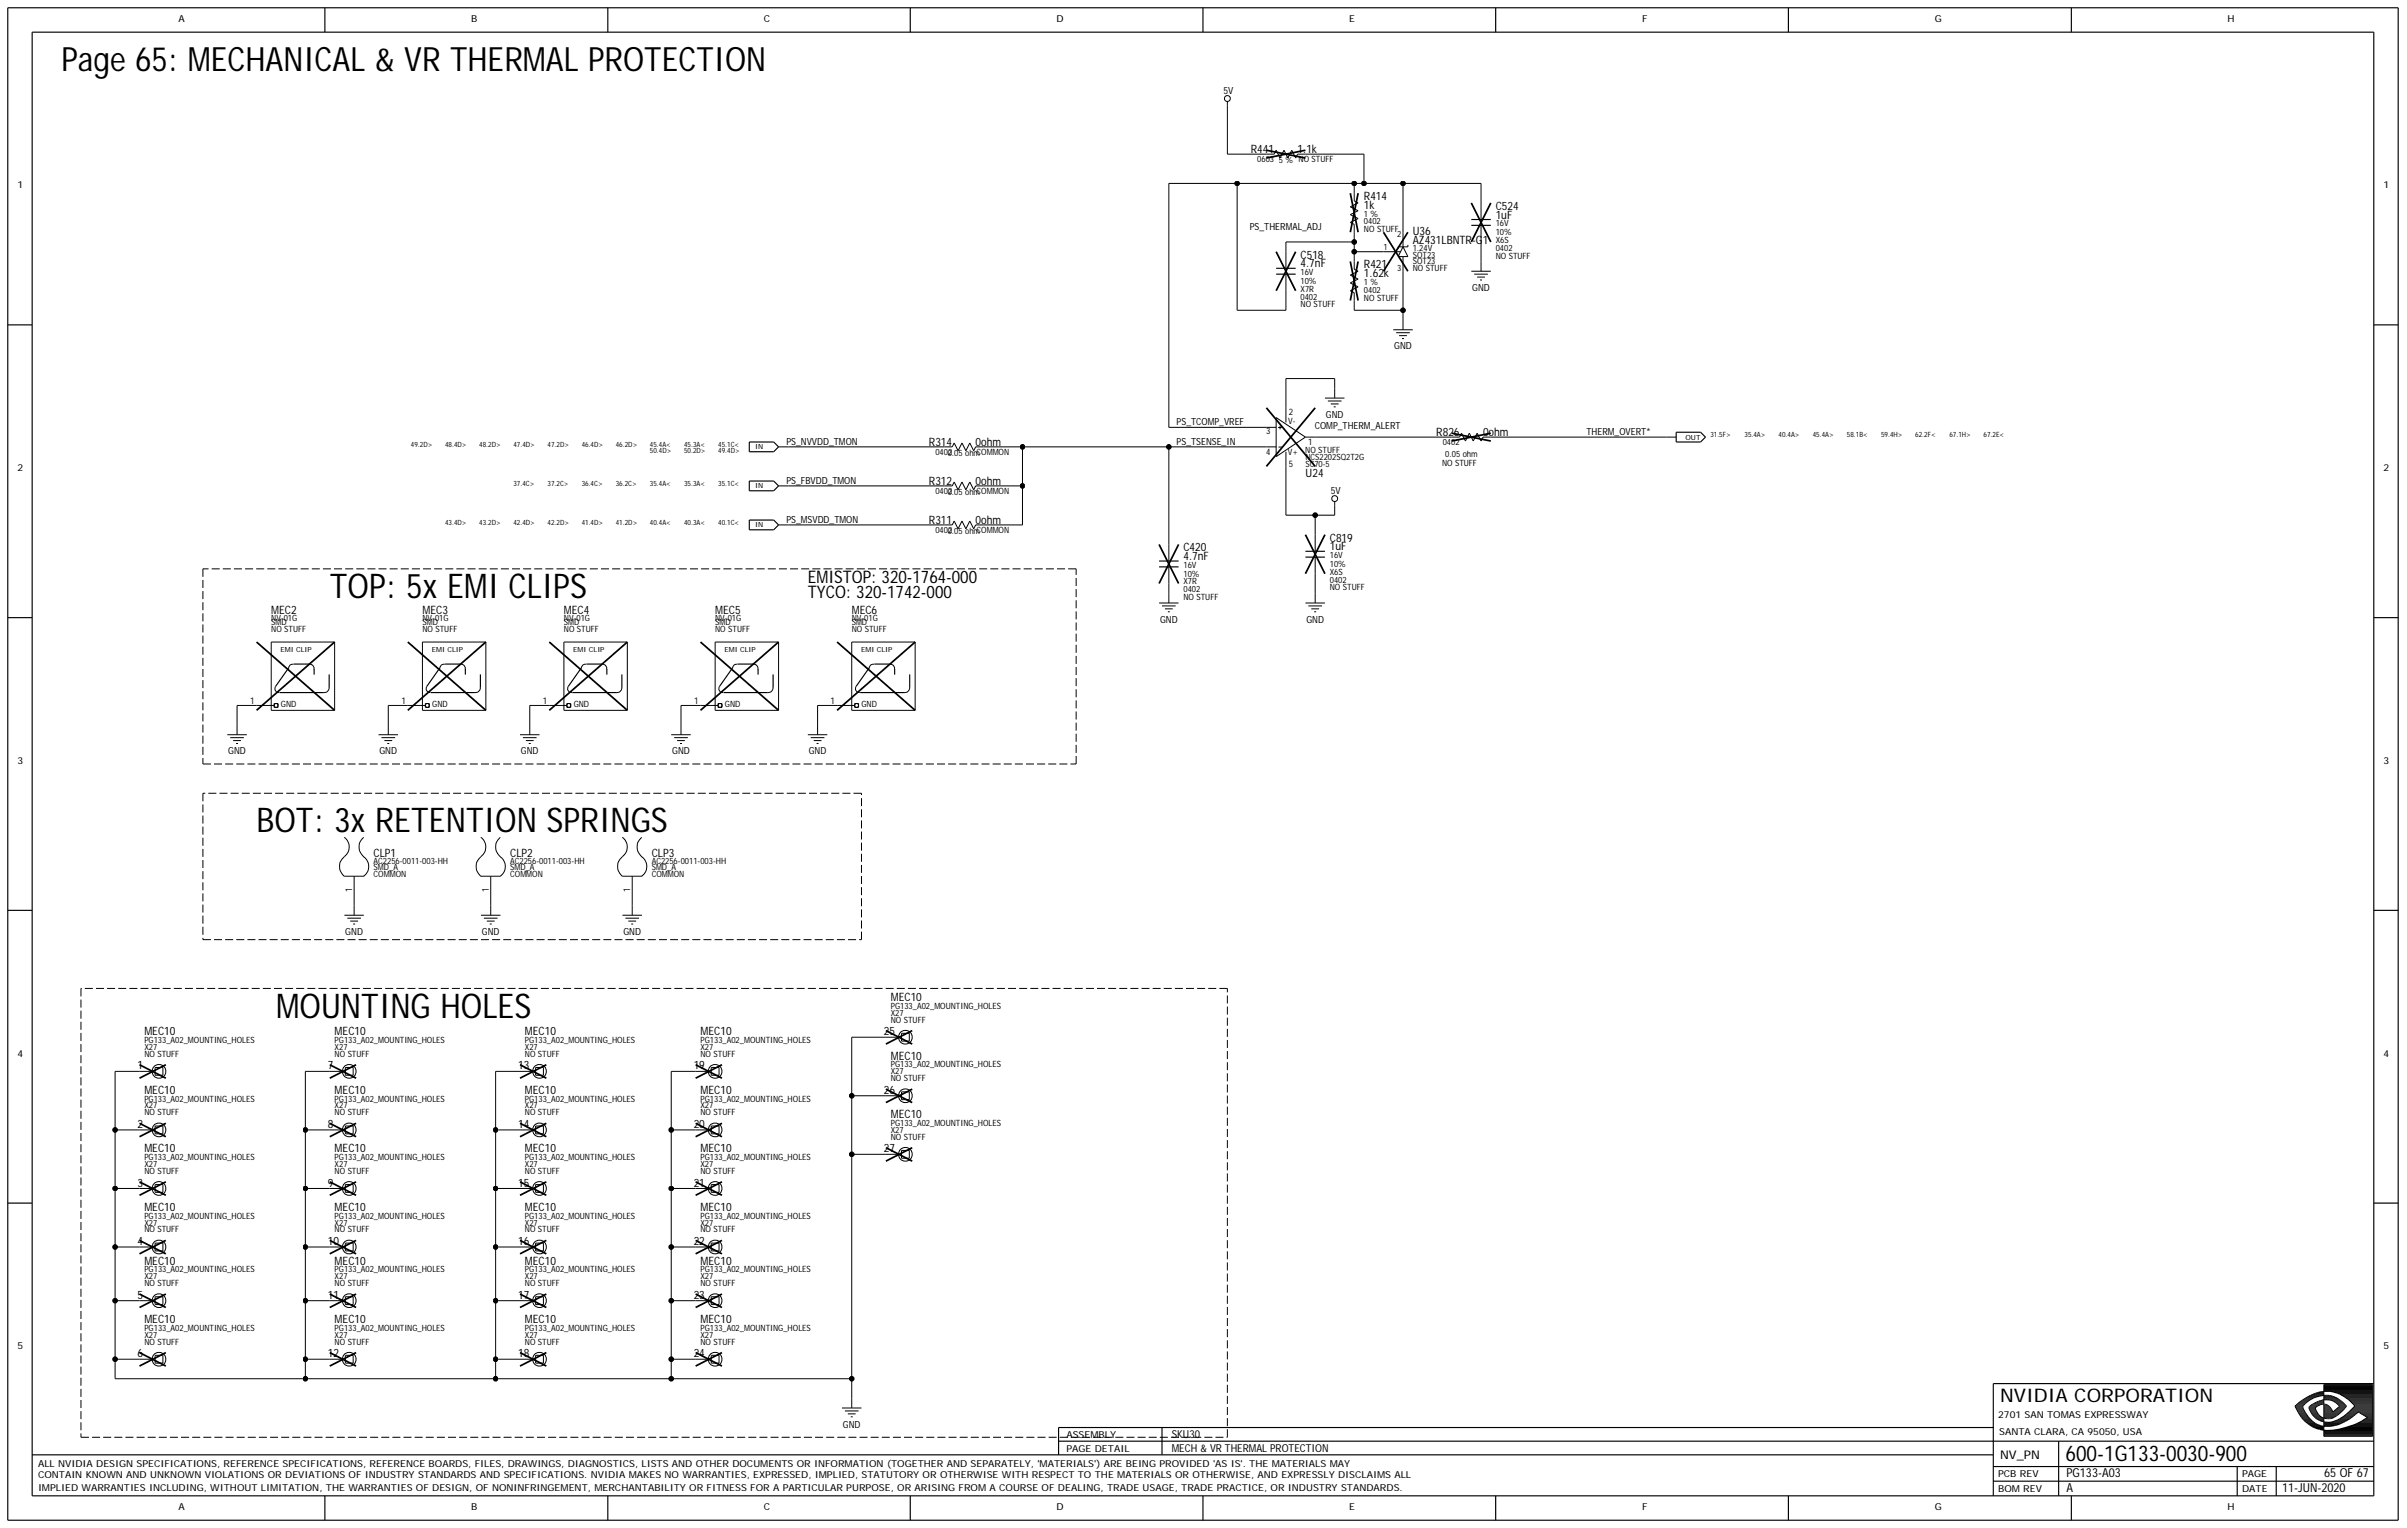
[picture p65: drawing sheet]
<svg xmlns="http://www.w3.org/2000/svg" width="422mm" height="268mm" viewBox="0 0 422 268" stroke-linecap="round" stroke-linejoin="round" font-family="sans-serif">
<defs><g id="words">
<g font-size="6">
<text x="57.8" y="104.9">TOP: 5x EMI CLIPS</text>
<text x="45" y="145.9">BOT: 3x RETENTION SPRINGS</text>
<text x="48.4" y="178.4">MOUNTING HOLES</text>
</g>
<text font-size="5.9" x="10.8" y="12.5">Page 65: MECHANICAL &amp; VR THERMAL PROTECTION</text>
<text font-size="3.8" x="362.1" y="256.1">600-1G133-0030-900</text>
<text font-size="3.3" x="350.7" y="245.8">NVIDIA CORPORATION</text>
<g font-size="3">
<text x="141.6" y="104.9">TYCO: 320-1742-000</text>
<text x="141.6" y="102.3">EMISTOP: 320-1764-000</text>
</g>
<g font-size="2.2">
<text x="362.3" y="261.5">A</text>
<text x="362.3" y="259">PG133-A03</text>
<text x="400.1" y="261.5">11-JUN-2020</text>
<text x="407.5" y="259">65 OF 67</text>
</g>
<text font-size="2.1" x="350.7" y="255.7">NV_PN</text>
<g font-size="2">
<text x="219.3" y="26.9">R441</text>
<text x="227.5" y="26.9">1.1k</text>
<text x="239.1" y="35.1">R414</text>
<text x="239.1" y="36.6">1k</text>
<text x="247.7" y="41.2">U36</text>
<text x="262.2" y="36.8">C524</text>
<text x="262.2" y="38.3">1uF</text>
<text x="228" y="45.3">C518</text>
<text x="228" y="46.9">4.7nF</text>
<text x="239.1" y="47">R421</text>
<text x="247.7" y="42.8">AZ431LBNTR-G1</text>
<text x="239.1" y="48.6">1.62k</text>
<text x="251.8" y="76.5">R826</text>
<text x="260" y="76.5">0ohm</text>
<text x="162.9" y="78.2">R314</text>
<text x="171.1" y="78.2">0ohm</text>
<text x="228.9" y="83.5">U24</text>
<text x="162.9" y="85">R312</text>
<text x="171.1" y="85">0ohm</text>
<text x="162.9" y="91.9">R311</text>
<text x="171.1" y="91.9">0ohm</text>
<text x="233.2" y="94.9">C819</text>
<text x="207.5" y="96.6">C420</text>
<text x="207.5" y="98.2">4.7nF</text>
<text x="233.2" y="96.5">1uF</text>
<text x="47.5" y="107.6">MEC2</text>
<text x="74.1" y="107.6">MEC3</text>
<text x="98.9" y="107.6">MEC4</text>
<text x="125.4" y="107.6">MEC5</text>
<text x="149.3" y="107.6">MEC6</text>
<text x="65.5" y="150.2">CLP1</text>
<text x="89.5" y="150.2">CLP2</text>
<text x="114.3" y="150.2">CLP3</text>
<text x="156.2" y="175.5">MEC10</text>
<text x="25.3" y="181.5">MEC10</text>
<text x="58.7" y="181.5">MEC10</text>
<text x="92" y="181.5">MEC10</text>
<text x="122.8" y="181.5">MEC10</text>
<text x="155" y="181.5">25</text>
<text x="156.2" y="185.8">MEC10</text>
<text x="24.1" y="187.5">1</text>
<text x="25.3" y="191.8">MEC10</text>
<text x="57.5" y="187.5">7</text>
<text x="58.7" y="191.8">MEC10</text>
<text x="90.8" y="187.5">13</text>
<text x="92" y="191.8">MEC10</text>
<text x="121.6" y="187.5">19</text>
<text x="122.8" y="191.8">MEC10</text>
<text x="155" y="191.8">26</text>
<text x="24.1" y="197.7">2</text>
<text x="57.5" y="197.7">8</text>
<text x="90.8" y="197.7">14</text>
<text x="121.6" y="197.7">20</text>
<text x="156.2" y="196">MEC10</text>
<text x="25.3" y="202">MEC10</text>
<text x="58.7" y="202">MEC10</text>
<text x="92" y="202">MEC10</text>
<text x="122.8" y="202">MEC10</text>
<text x="155" y="202">27</text>
<text x="24.1" y="208">3</text>
<text x="57.5" y="208">9</text>
<text x="90.8" y="208">15</text>
<text x="121.6" y="208">21</text>
<text x="25.3" y="212.3">MEC10</text>
<text x="58.7" y="212.3">MEC10</text>
<text x="92" y="212.3">MEC10</text>
<text x="122.8" y="212.3">MEC10</text>
<text x="24.1" y="218.3">4</text>
<text x="25.3" y="221.7">MEC10</text>
<text x="57.5" y="218.3">10</text>
<text x="58.7" y="221.7">MEC10</text>
<text x="90.8" y="218.3">16</text>
<text x="92" y="221.7">MEC10</text>
<text x="121.6" y="218.3">22</text>
<text x="122.8" y="221.7">MEC10</text>
<text x="24.1" y="227.7">5</text>
<text x="57.5" y="227.7">11</text>
<text x="90.8" y="227.7">17</text>
<text x="121.6" y="227.7">23</text>
<text x="25.3" y="232">MEC10</text>
<text x="58.7" y="232">MEC10</text>
<text x="92" y="232">MEC10</text>
<text x="122.8" y="232">MEC10</text>
<text x="24.1" y="237.9">6</text>
<text x="57.5" y="237.9">12</text>
<text x="90.8" y="237.9">18</text>
<text x="121.6" y="237.9">24</text>
</g>
<g font-size="1.9">
<text x="205.4" y="252.1">SKU30</text>
<text x="205.4" y="254.5">MECH &amp; VR THERMAL PROTECTION</text>
</g>
<g font-size="1.7">
<text x="31.3" y="3.9">A</text>
<text x="82.6" y="3.9">B</text>
<text x="133.9" y="3.9">C</text>
<text x="185.3" y="3.9">D</text>
<text x="236.6" y="3.9">E</text>
<text x="287.9" y="3.9">F</text>
<text x="339.2" y="3.9">G</text>
<text x="390.5" y="3.9">H</text>
<text x="214.5" y="16.4">5V</text>
<text x="3.1" y="33">1</text>
<text x="417.9" y="33">1</text>
<text x="219.1" y="40.4">PS_THERMAL_ADJ</text>
<text x="258.1" y="51">GND</text>
<text x="244.4" y="61.2">GND</text>
<text x="137.9" y="78">PS_NVVDD_TMON</text>
<text x="206.3" y="78">PS_TSENSE_IN</text>
<text x="206.3" y="74.6">PS_TCOMP_VREF</text>
<text x="230.5" y="75.2">COMP_THERM_ALERT</text>
<text x="232.5" y="73.2">GND</text>
<text x="278.1" y="76.3">THERM_OVERT*</text>
<text x="3.1" y="82.6">2</text>
<text x="417.9" y="82.6">2</text>
<text x="137.9" y="84.8">PS_FBVDD_TMON</text>
<text x="233.3" y="86.6">5V</text>
<text x="137.9" y="91.7">PS_MSVDD_TMON</text>
<text x="203.4" y="109.1">GND</text>
<text x="229" y="109.1">GND</text>
<text x="3.1" y="133.9">3</text>
<text x="40" y="132.2">GND</text>
<text x="66.5" y="132.2">GND</text>
<text x="91.3" y="132.2">GND</text>
<text x="117.9" y="132.2">GND</text>
<text x="141.8" y="132.2">GND</text>
<text x="417.9" y="133.9">3</text>
<text x="60.5" y="163.9">GND</text>
<text x="84.5" y="163.9">GND</text>
<text x="109.3" y="163.9">GND</text>
<text x="3.1" y="185.3">4</text>
<text x="417.9" y="185.3">4</text>
<text x="3.1" y="236.6">5</text>
<text x="417.9" y="236.6">5</text>
<text x="147.8" y="250.3">GND</text>
<text x="350.3" y="248.5">2701 SAN TOMAS EXPRESSWAY</text>
<text x="350.5" y="251.6">SANTA CLARA, CA 95050, USA</text>
<text x="6.7" y="257.1">ALL NVIDIA DESIGN SPECIFICATIONS, REFERENCE SPECIFICATIONS, REFERENCE BOARDS, FILES, DRAWINGS, DIAGNOSTICS, LISTS AND OTHER DOCUMENTS OR INFORMATION (TOGETHER AND SEPARATELY, 'MATERIALS') ARE BEING PROVIDED 'AS IS'. THE MATERIALS MAY</text>
<text x="187" y="254.5">PAGE DETAIL</text>
<text x="187" y="252.1">ASSEMBLY</text>
<text x="6.7" y="259.2">CONTAIN KNOWN AND UNKNOWN VIOLATIONS OR DEVIATIONS OF INDUSTRY STANDARDS AND SPECIFICATIONS. NVIDIA MAKES NO WARRANTIES, EXPRESSED, IMPLIED, STATUTORY OR OTHERWISE WITH RESPECT TO THE MATERIALS OR OTHERWISE, AND EXPRESSLY DISCLAIMS ALL</text>
<text x="6.7" y="261.4">IMPLIED WARRANTIES INCLUDING, WITHOUT LIMITATION, THE WARRANTIES OF DESIGN, OF NONINFRINGEMENT, MERCHANTABILITY OR FITNESS FOR A PARTICULAR PURPOSE, OR ARISING FROM A COURSE OF DEALING, TRADE USAGE, TRADE PRACTICE, OR INDUSTRY STANDARDS.</text>
<text x="350.3" y="261.5">BOM REV</text>
<text x="350.3" y="259">PCB REV</text>
<text x="393.1" y="259">PAGE</text>
<text x="393.1" y="261.5">DATE</text>
<text x="31.3" y="264.8">A</text>
<text x="82.6" y="264.8">B</text>
<text x="133.9" y="264.8">C</text>
<text x="185.3" y="264.8">D</text>
<text x="236.6" y="264.8">E</text>
<text x="287.9" y="264.8">F</text>
<text x="339.2" y="264.8">G</text>
<text x="390.5" y="264.8">H</text>
</g>
<g font-size="1.6">
<text x="222" y="76.2">3</text>
<text x="226" y="72.8">2</text>
<text x="222" y="79.7">4</text>
<text x="226" y="81.8">5</text>
<text x="229.4" y="78">1</text>
<text x="43.9" y="123.3">1</text>
<text x="70.4" y="123.3">1</text>
<text x="95.2" y="123.3">1</text>
<text x="121.7" y="123.3">1</text>
<text x="145.6" y="123.3">1</text>
<text x="61.7" y="156.4" transform="rotate(-90 61.7 156.4)">1</text>
<text x="85.7" y="156.4" transform="rotate(-90 85.7 156.4)">1</text>
<text x="110.5" y="156.4" transform="rotate(-90 110.5 156.4)">1</text>
</g>
<g font-size="1.5">
<text x="220.4" y="28.4">0603</text>
<text x="224.2" y="28.6">5 % NO STUFF</text>
<text x="239.1" y="38">1 %</text>
<text x="239.1" y="39.3">0402</text>
<text x="239.1" y="40.7">NO STUFF</text>
<text x="245" y="41.6">2</text>
<text x="262.2" y="39.7">16V</text>
<text x="262.2" y="41.2">10%</text>
<text x="242.6" y="43.8">1</text>
<text x="245" y="47.5">3</text>
<text x="247.7" y="45.2">SOT23</text>
<text x="247.7" y="44">1.24V</text>
<text x="247.7" y="46.4">SOT23</text>
<text x="247.7" y="47.5">NO STUFF</text>
<text x="262.2" y="44">0402</text>
<text x="262.2" y="42.6">X6S</text>
<text x="262.2" y="45.3">NO STUFF</text>
<text x="228" y="48.2">16V</text>
<text x="228" y="52.5">0402</text>
<text x="228" y="51.1">X7R</text>
<text x="228" y="49.8">10%</text>
<text x="228" y="53.9">NO STUFF</text>
<text x="239.1" y="51.3">0402</text>
<text x="239.1" y="49.9">1 %</text>
<text x="239.1" y="52.7">NO STUFF</text>
<text x="225.9" y="74.4">V-</text>
<text x="252.9" y="78">0402</text>
<text x="164" y="79.7">0402</text>
<text x="166.2" y="79.9">0.05 ohmCOMMON</text>
<text x="225.8" y="79.8">V+</text>
<text x="228.8" y="79.4">NO STUFF</text>
<text x="228.9" y="81.9">SC70-5</text>
<text x="228.9" y="80.7">NCS2202SQ2T2G</text>
<text x="252.8" y="81.8">NO STUFF</text>
<text x="253.4" y="80.1">0.05 ohm</text>
<text x="164" y="86.6">0402</text>
<text x="166.2" y="86.8">0.05 ohmCOMMON</text>
<text x="164" y="93.4">0402</text>
<text x="166.2" y="93.6">0.05 ohmCOMMON</text>
<text x="207.5" y="101.1">10%</text>
<text x="207.5" y="99.6">16V</text>
<text x="233.2" y="100.7">X6S</text>
<text x="233.2" y="97.8">16V</text>
<text x="233.2" y="99.4">10%</text>
<text x="207.5" y="102.5">X7R</text>
<text x="207.5" y="103.8">0402</text>
<text x="207.5" y="105.2">NO STUFF</text>
<text x="233.2" y="102.1">0402</text>
<text x="233.2" y="103.5">NO STUFF</text>
<text x="47.5" y="110.8">NO STUFF</text>
<text x="47.5" y="108.8">NV-01G</text>
<text x="47.5" y="109.6">SMD</text>
<text x="74.1" y="110.8">NO STUFF</text>
<text x="74.1" y="108.8">NV-01G</text>
<text x="74.1" y="109.6">SMD</text>
<text x="98.9" y="110.8">NO STUFF</text>
<text x="98.9" y="108.8">NV-01G</text>
<text x="98.9" y="109.6">SMD</text>
<text x="125.4" y="110.8">NO STUFF</text>
<text x="125.4" y="108.8">NV-01G</text>
<text x="125.4" y="109.6">SMD</text>
<text x="149.3" y="110.8">NO STUFF</text>
<text x="149.3" y="108.8">NV-01G</text>
<text x="149.3" y="109.6">SMD</text>
<text x="49.3" y="124">GND</text>
<text x="75.8" y="124">GND</text>
<text x="100.6" y="124">GND</text>
<text x="127.1" y="124">GND</text>
<text x="151" y="124">GND</text>
<text x="65.5" y="152.6">SMD_A</text>
<text x="65.5" y="153.8">COMMON</text>
<text x="65.5" y="151.4">AC2256-0011-003-HH</text>
<text x="89.5" y="152.6">SMD_A</text>
<text x="89.5" y="153.8">COMMON</text>
<text x="89.5" y="151.4">AC2256-0011-003-HH</text>
<text x="114.3" y="153.8">COMMON</text>
<text x="114.3" y="151.4">AC2256-0011-003-HH</text>
<text x="114.3" y="152.6">SMD_A</text>
<text x="156.2" y="179.3">NO STUFF</text>
<text x="156.2" y="176.9">PG133_A02_MOUNTING_HOLES</text>
<text x="156.2" y="178.1">X27</text>
<text x="25.3" y="185.3">NO STUFF</text>
<text x="25.3" y="182.9">PG133_A02_MOUNTING_HOLES</text>
<text x="25.3" y="184.1">X27</text>
<text x="58.7" y="185.3">NO STUFF</text>
<text x="58.7" y="182.9">PG133_A02_MOUNTING_HOLES</text>
<text x="58.7" y="184.1">X27</text>
<text x="92" y="185.3">NO STUFF</text>
<text x="92" y="182.9">PG133_A02_MOUNTING_HOLES</text>
<text x="92" y="184.1">X27</text>
<text x="122.8" y="185.3">NO STUFF</text>
<text x="122.8" y="182.9">PG133_A02_MOUNTING_HOLES</text>
<text x="122.8" y="184.1">X27</text>
<text x="156.2" y="189.5">NO STUFF</text>
<text x="156.2" y="187.1">PG133_A02_MOUNTING_HOLES</text>
<text x="156.2" y="188.3">X27</text>
<text x="25.3" y="195.5">NO STUFF</text>
<text x="25.3" y="193.1">PG133_A02_MOUNTING_HOLES</text>
<text x="25.3" y="194.3">X27</text>
<text x="58.7" y="195.5">NO STUFF</text>
<text x="58.7" y="193.1">PG133_A02_MOUNTING_HOLES</text>
<text x="58.7" y="194.3">X27</text>
<text x="92" y="195.5">NO STUFF</text>
<text x="92" y="193.1">PG133_A02_MOUNTING_HOLES</text>
<text x="92" y="194.3">X27</text>
<text x="122.8" y="195.5">NO STUFF</text>
<text x="122.8" y="193.1">PG133_A02_MOUNTING_HOLES</text>
<text x="122.8" y="194.3">X27</text>
<text x="156.2" y="197.4">PG133_A02_MOUNTING_HOLES</text>
<text x="25.3" y="203.4">PG133_A02_MOUNTING_HOLES</text>
<text x="58.7" y="203.4">PG133_A02_MOUNTING_HOLES</text>
<text x="92" y="203.4">PG133_A02_MOUNTING_HOLES</text>
<text x="122.8" y="203.4">PG133_A02_MOUNTING_HOLES</text>
<text x="156.2" y="199.8">NO STUFF</text>
<text x="156.2" y="198.6">X27</text>
<text x="25.3" y="205.8">NO STUFF</text>
<text x="25.3" y="204.6">X27</text>
<text x="58.7" y="205.8">NO STUFF</text>
<text x="58.7" y="204.6">X27</text>
<text x="92" y="205.8">NO STUFF</text>
<text x="92" y="204.6">X27</text>
<text x="122.8" y="205.8">NO STUFF</text>
<text x="122.8" y="204.6">X27</text>
<text x="25.3" y="213.6">PG133_A02_MOUNTING_HOLES</text>
<text x="25.3" y="214.8">X27</text>
<text x="58.7" y="213.6">PG133_A02_MOUNTING_HOLES</text>
<text x="58.7" y="214.8">X27</text>
<text x="92" y="213.6">PG133_A02_MOUNTING_HOLES</text>
<text x="92" y="214.8">X27</text>
<text x="122.8" y="213.6">PG133_A02_MOUNTING_HOLES</text>
<text x="122.8" y="214.8">X27</text>
<text x="25.3" y="216">NO STUFF</text>
<text x="58.7" y="216">NO STUFF</text>
<text x="92" y="216">NO STUFF</text>
<text x="122.8" y="216">NO STUFF</text>
<text x="25.3" y="225.5">NO STUFF</text>
<text x="25.3" y="223.1">PG133_A02_MOUNTING_HOLES</text>
<text x="25.3" y="224.3">X27</text>
<text x="58.7" y="225.5">NO STUFF</text>
<text x="58.7" y="223.1">PG133_A02_MOUNTING_HOLES</text>
<text x="58.7" y="224.3">X27</text>
<text x="92" y="225.5">NO STUFF</text>
<text x="92" y="223.1">PG133_A02_MOUNTING_HOLES</text>
<text x="92" y="224.3">X27</text>
<text x="122.8" y="225.5">NO STUFF</text>
<text x="122.8" y="223.1">PG133_A02_MOUNTING_HOLES</text>
<text x="122.8" y="224.3">X27</text>
<text x="25.3" y="233.3">PG133_A02_MOUNTING_HOLES</text>
<text x="58.7" y="233.3">PG133_A02_MOUNTING_HOLES</text>
<text x="92" y="233.3">PG133_A02_MOUNTING_HOLES</text>
<text x="122.8" y="233.3">PG133_A02_MOUNTING_HOLES</text>
<text x="25.3" y="235.7">NO STUFF</text>
<text x="25.3" y="234.5">X27</text>
<text x="58.7" y="235.7">NO STUFF</text>
<text x="58.7" y="234.5">X27</text>
<text x="92" y="235.7">NO STUFF</text>
<text x="92" y="234.5">X27</text>
<text x="122.8" y="235.7">NO STUFF</text>
<text x="122.8" y="234.5">X27</text>
</g>
<g font-size="1.3">
<text x="299.9" y="76.6">31.5F&gt;</text>
<text x="305.9" y="76.6">35.4A&gt;</text>
<text x="311.8" y="76.6">40.4A&gt;</text>
<text x="317.8" y="76.6">45.4A&gt;</text>
<text x="323.8" y="76.6">58.1B&lt;</text>
<text x="329.8" y="76.6">59.4H&gt;</text>
<text x="335.8" y="76.6">62.2F&lt;</text>
<text x="341.8" y="76.6">67.1H&gt;</text>
<text x="347.8" y="76.6">67.2E&lt;</text>
<text x="72" y="78.3">49.2D&gt;</text>
<text x="78" y="78.3">48.4D&gt;</text>
<text x="84" y="78.3">48.2D&gt;</text>
<text x="90" y="78.3">47.4D&gt;</text>
<text x="96" y="78.3">47.2D&gt;</text>
<text x="102" y="78.3">46.4D&gt;</text>
<text x="108" y="78.3">46.2D&gt;</text>
<text x="114" y="79.4">50.4D&gt;</text>
<text x="114" y="78.3">45.4A&lt;</text>
<text x="119.9" y="79.4">50.2D&gt;</text>
<text x="119.9" y="78.3">45.3A&lt;</text>
<text x="125.9" y="79.4">49.4D&gt;</text>
<text x="125.9" y="78.3">45.1C&lt;</text>
<text x="90" y="85.2">37.4C&gt;</text>
<text x="96" y="85.2">37.2C&gt;</text>
<text x="102" y="85.2">36.4C&gt;</text>
<text x="108" y="85.2">36.2C&gt;</text>
<text x="114" y="85.2">35.4A&lt;</text>
<text x="119.9" y="85.2">35.3A&lt;</text>
<text x="125.9" y="85.2">35.1C&lt;</text>
<text x="78" y="92">43.4D&gt;</text>
<text x="84" y="92">43.2D&gt;</text>
<text x="90" y="92">42.4D&gt;</text>
<text x="96" y="92">42.2D&gt;</text>
<text x="102" y="92">41.4D&gt;</text>
<text x="108" y="92">41.2D&gt;</text>
<text x="114" y="92">40.4A&lt;</text>
<text x="119.9" y="92">40.3A&lt;</text>
<text x="125.9" y="92">40.1C&lt;</text>
</g>
<g font-size="1.2">
<text x="295.5" y="77.1">OUT</text>
<text x="132.4" y="78.8">IN</text>
<text x="132.4" y="85.6">IN</text>
<text x="132.4" y="92.5">IN</text>
<text x="49.2" y="114.3">EMI CLIP</text>
<text x="75.7" y="114.3">EMI CLIP</text>
<text x="100.5" y="114.3">EMI CLIP</text>
<text x="127" y="114.3">EMI CLIP</text>
<text x="151" y="114.3">EMI CLIP</text>
</g>
</g></defs>
<g fill="none" stroke="#000" stroke-width=".18">
<path d="M215.2 18.5v8.5zM215.2 17.8v.7zM204.9 32.2v42.7zM204.9 32.2h12zM215.2 27h6.8zM216.9 32.2v22.2zM216.9 32.2h20.5zM222 27h1.4zM223.7 26.3l-.3 .7zM223.7 26.3l.7 1.4zM225.1 26.3l-.7 1.4zM225.1 26.3l.7 1.4z"/>
<path d="M226.5 26.3l.7 1.4zM226.5 26.3l-.7 1.4zM227.5 27h1.4zM227.5 27l-.3 .7zM228.9 27h10.2zM236.7 39l.7 .3zM236.7 39l1.4-.7zM236.7 37.6l1.4 .7zM236.7 37.6l1.4-.7zM236.7 36.3l1.4 .6zM236.7 36.3l1.4-.7zM237.4 32.2h1.7z"/>
<path d="M237.4 32.2v1.7zM237.4 39.3v1.4zM237.4 35.2l.7 .4zM237.4 33.9v1.3zM239.1 27v5.2zM239.1 32.2h6.9zM246 32.2h13.7zM246 32.2v8.5zM259.7 32.2v3.4zM259.7 39.5v2.9zM259.7 35.6v2.9zM216.9 54.4h8.6z"/>
<path d="M225.5 51v3.4zM225.5 42.4h11.9zM225.5 42.4v1.7zM225.5 48.1v2.9zM225.5 44.1v2.9zM236.7 51l.7 .3zM236.7 51l1.4-.7zM236.7 49.6l1.4 .7zM236.7 49.6l1.4-.7zM236.7 48.2l1.4 .7zM236.7 48.2l1.4-.7zM237.4 40.7v1.7z"/>
<path d="M237.4 42.4v1.7zM237.4 44.1h5.2zM237.4 44.1v1.7zM237.4 54.4h8.6zM237.4 52.7v1.7zM237.4 51.3v1.4zM237.4 47.2l.7 .3zM237.4 45.8v1.4zM242.6 44.1h2.9zM244.3 57.8h3.4zM244.8 58.3h2.4zM245.1 45h1.7z"/>
<path d="M245.1 43.3v.3zM245.1 43.3h1.7zM245.3 58.8h1.4zM245.8 59.4h.4zM246 47.5v6.9zM246 54.4v1.7zM246 45v2.5zM246 43.3l.8 1.7zM246 40.7v2.6zM246 43.3l-.9 1.7zM246 56.1v1.7zM246.8 42.9v.4z"/>
<path d="M258 47.5h3.4zM258.5 48.1h2.4zM259 48.6h1.3zM259.5 49.1h.3zM259.7 42.4v3.4zM259.7 45.8v1.7zM136.5 78.3h1.7zM138.2 78.3h27.4zM165.6 78.3h1.4zM167.3 77.7l-.3 .6zM167.3 77.7l.7 1.3zM168.7 77.7l-.7 1.3z"/>
<path d="M168.7 77.7l.6 1.3zM170 77.7l.7 1.3zM170 77.7l-.7 1.3zM171.1 78.3h1.3zM171.1 78.3l-.4 .7zM172.4 78.3h6.9zM179.3 78.3v6.9zM179.3 78.3h25.6zM204.9 74.9h17.1zM204.9 78.3h17.1zM204.9 78.3v17.1zM222 78.3h1.7z"/>
<path d="M222 74.9h1.7zM223.7 73.2l5.2 3.4zM223.7 73.2v6.9zM224.1 75h.6zM224.2 78.4h.5zM224.4 74.6v.7zM225.5 66.4h8.5zM225.5 66.4v5.1zM225.5 79.2v2.6zM225.5 71.5v2.6zM228.9 76.6h1.7zM230.6 76.6h23.9z"/>
<path d="M232.3 69.8h3.4zM232.8 70.3h2.4zM233.3 70.8h1.4zM233.8 71.3h.4zM234 66.4v1.7zM234 68.1v1.7zM254.5 76.6h1.4zM256.2 75.9l-.3 .7zM256.2 75.9l.7 1.4zM257.6 75.9l-.7 1.4zM257.6 75.9l.7 1.4zM259 75.9l.7 1.4z"/>
<path d="M259 75.9l-.7 1.4zM260 76.6h1.4zM260 76.6l-.3 .7zM261.4 76.6h30.8zM292.2 76.6h1.7zM136.5 92h1.7zM136.5 85.2h1.7zM138.2 85.2h27.4zM138.2 92h27.4zM165.6 85.2h1.4zM165.6 92h1.4zM167.3 84.5l-.3 .7z"/>
<path d="M167.3 84.5l.7 1.4zM167.3 91.3l-.3 .7zM167.3 91.3l.7 1.4zM168.7 84.5l-.7 1.4zM168.7 84.5l.6 1.4zM168.7 91.3l-.7 1.4zM168.7 91.3l.6 1.4zM170 84.5l.7 1.4zM170 84.5l-.7 1.4zM170 91.3l.7 1.4zM170 91.3l-.7 1.4zM171.1 85.2h1.3z"/>
<path d="M171.1 85.2l-.4 .7zM171.1 92h1.3zM171.1 92l-.4 .7zM172.4 92h6.9zM172.4 85.2h6.9zM179.3 85.2v6.8zM204.9 99.4v2.9zM204.9 95.4v3zM223.7 80.1l5.2-3.5zM225.5 90.3h5.1zM225.5 81.8v8.5zM230.6 90.3h3.4z"/>
<path d="M230.6 90.3v3.4zM230.6 97.7v2.9zM230.6 93.7v2.9zM234 88.6v1.7zM234 87.9v.7zM47.5 112.6v11.9zM47.5 112.6h11.2zM51.5 116.5l-.1-.1a.72 .72 0 0 0-.8 .8M54.2 116.5a.74 .74 0 0 1 .8 .8M58.7 112.6v11.9zM74.1 112.6v11.9zM74.1 112.6h11.1z"/>
<path d="M78 116.5l-.1-.1a.72 .72 0 0 0-.8 .8M80.7 116.5a.74 .74 0 0 1 .9 .8M85.2 112.6v11.9zM98.9 112.6v11.9zM98.9 112.6h11.1zM102.8 116.5l-.1-.1a.72 .72 0 0 0-.8 .8M105.5 116.5a.74 .74 0 0 1 .9 .8M110 112.6v11.9zM125.4 112.6v11.9zM125.4 112.6h11.1zM129.3 116.5l-.1-.1a.72 .72 0 0 0-.8 .8M132 116.5a.74 .74 0 0 1 .9 .8"/>
<path d="M136.5 112.6v11.9zM149.3 112.6v11.9zM149.3 112.6h11.1zM153.3 116.5l-.1-.1a.72 .72 0 0 0-.8 .8M155.9 116.5a.74 .74 0 0 1 .9 .8M160.4 112.6v11.9zM203.2 105.7h3.4zM203.7 106.2h2.4zM204.2 106.7h1.4zM204.8 107.2h.3zM204.9 102.3v1.7zM204.9 104v1.7z"/>
<path d="M228.9 105.7h3.4zM229.4 106.2h2.4zM229.9 106.7h1.4zM230.4 107.2h.4zM230.6 100.6v3.4zM230.6 104v1.7zM39.9 128.8h3.4zM40.4 129.3h2.4zM40.9 129.8h1.3zM41.4 130.3h.3zM41.6 123.7h3.4zM41.6 123.7v3.4z"/>
<path d="M41.6 127.1v1.7zM45 123.7h3.1zM47.5 124.5h11.2zM48.1 124h.6zM48.1 123.3h.6zM48.1 123.3v.7zM48.1 123.4l.3-.1 .3 .1v.5l-.3 .1-.3-.1zM48.3 120.4a.69 .69 0 0 0 0 .7 .69 .69 0 0 0 .7 .3M48.7 123.3v.7zM57.7 120.5a.84 .84 0 0 1-1 .9M66.4 128.8h3.4zM66.9 129.3h2.4z"/>
<path d="M67.4 129.8h1.4zM67.9 130.3h.3zM68.1 123.7h3.4zM68.1 123.7v3.4zM68.1 127.1v1.7zM71.5 123.7h3.1zM74.1 124.5h11.1zM74.6 124h.7zM74.6 123.3h.7zM74.6 123.3v.7zM74.7 123.4l.2-.1 .3 .1v.5l-.3 .1-.2-.1zM74.8 120.4a.69 .69 0 0 0 0 .7 .69 .69 0 0 0 .7 .3"/>
<path d="M75.3 123.3v.7zM84.2 120.5a.84 .84 0 0 1-1 .9M91.2 128.8h3.4zM91.7 129.3h2.4zM92.2 129.8h1.4zM92.7 130.3h.4zM92.9 123.7v3.4zM92.9 123.7h3.4zM92.9 127.1v1.7zM96.3 123.7h3.1zM98.9 124.5h11.1zM99.4 124h.7z"/>
<path d="M99.4 123.3h.7zM99.4 123.3v.7zM99.5 123.4l.2-.1 .3 .1v.5l-.3 .1-.2-.1zM99.6 120.4a.69 .69 0 0 0 0 .7 .69 .69 0 0 0 .7 .3M100.1 123.3v.7zM109 120.5a.84 .84 0 0 1-1 .9M117.7 128.8h3.4zM118.2 129.3h2.4zM118.7 129.8h1.4zM119.2 130.3h.4zM119.4 123.7h3.4zM119.4 123.7v3.4z"/>
<path d="M119.4 127.1v1.7zM122.8 123.7h3.1zM125.4 124.5h11.1zM125.9 124h.7zM125.9 123.3h.7zM125.9 123.3v.7zM126 123.4l.2-.1 .3 .1v.5l-.3 .1-.2-.1zM126.1 120.4a.69 .69 0 0 0 0 .7 .69 .69 0 0 0 .7 .3M126.6 123.3v.7zM135.5 120.5a.84 .84 0 0 1-.9 .9M141.6 128.8h3.5zM142.1 129.3h2.4z"/>
<path d="M142.7 129.8h1.3zM143.2 130.3h.3zM143.3 123.7h3.5zM143.3 123.7v3.4zM143.3 127.1v1.7zM146.8 123.7h3zM149.3 124.5h11.1zM149.8 124h.7zM149.8 123.3h.7zM149.8 123.3v.7zM149.9 123.4l.3-.1 .2 .1v.5l-.2 .1-.3-.1zM150.1 120.4a.69 .69 0 0 0 0 .7 .69 .69 0 0 0 .6 .3"/>
<path d="M150.5 123.3v.7zM159.5 120.5a.84 .84 0 0 1-1 .9M60.3 150.2a2.17 2.17 0 0 0 .1 3.4M60.3 146.8a2.07 2.07 0 0 1 0 3.4M60.4 153.6h3.4zM62.1 155.3v3.4zM62.1 158.7v1.7zM62.1 153.6v1.7zM63.8 146.8a2.17 2.17 0 0 0 0 3.4M63.8 150.2a2.07 2.07 0 0 1 0 3.4M84.3 150.2a2.17 2.17 0 0 0 0 3.4M84.3 146.8a2.07 2.07 0 0 1 0 3.4"/>
<path d="M84.3 153.6h3.4zM86 155.3v3.4zM86 158.7v1.7zM86 153.6v1.7zM87.7 146.8a2.17 2.17 0 0 0 0 3.4M87.7 150.2a2.07 2.07 0 0 1 0 3.4M109.1 150.2a2.17 2.17 0 0 0 0 3.4M109.1 146.8a2.07 2.07 0 0 1 0 3.4M109.1 153.6h3.5zM110.8 155.3v3.4zM110.8 158.7v1.7zM110.8 153.6v1.7z"/>
<path d="M112.5 146.8a2.17 2.17 0 0 0 .1 3.4M112.5 150.2a2.07 2.07 0 0 1 0 3.4M60.4 160.4h3.4zM60.9 161h2.4zM61.4 161.5h1.4zM61.9 162h.4zM84.3 160.4h3.4zM84.8 161h2.4zM85.4 161.5h1.3zM85.9 162h.3zM109.1 160.4h3.5zM109.6 161h2.4z"/>
<path d="M110.2 161.5h1.3zM110.7 162h.3zM20.2 187.8h4.3zM20.2 187.8v10.3zM20.2 198.1h4.3zM20.2 198.1v10.2zM24.5 198.1h2.1zM24.5 187.8h2.1zM27.2 197.4h1.4zM27.2 197.4v1.4zM27.2 198.8h1.4zM27.2 187.1h1.4z"/>
<path d="M27.2 187.1v1.4zM27.2 188.5h1.4zM28.6 197.4v1.4zM28.6 187.1v1.4zM53.5 198.1v10.2zM53.5 187.8v10.3zM53.5 198.1h4.3zM53.5 187.8h4.3zM57.8 198.1h2.2zM57.8 187.8h2.2zM60.6 197.4h1.3zM60.6 197.4v1.4z"/>
<path d="M60.6 198.8h1.3zM60.6 187.1h1.3zM60.6 187.1v1.4zM60.6 188.5h1.3zM61.9 197.4v1.4zM61.9 187.1v1.4zM86.9 198.1v10.2zM86.9 187.8v10.3zM86.9 198.1h4.3zM86.9 187.8h4.3zM91.2 198.1h2.2zM91.2 187.8h2.2z"/>
<path d="M93.9 197.4h1.4zM93.9 197.4v1.4zM93.9 198.8h1.4zM93.9 187.1h1.4zM93.9 187.1v1.4zM93.9 188.5h1.4zM95.3 197.4v1.4zM95.3 187.1v1.4zM117.7 198.1v10.2zM117.7 187.8v10.3zM117.7 198.1h4.3zM117.7 187.8h4.3z"/>
<path d="M122 198.1h2.2zM122 187.8h2.2zM124.7 197.4h1.4zM124.7 197.4v1.4zM124.7 198.8h1.4zM124.7 187.1h1.4zM124.7 187.1v1.4zM124.7 188.5h1.4zM126.1 197.4v1.4zM126.1 187.1v1.4zM149.3 192.1v10.3zM149.3 192.1h6z"/>
<path d="M149.3 181.8v10.3zM149.3 181.8h6zM155.3 192.1h2.2zM155.3 181.8h2.2zM158.1 191.4h1.3zM158.1 191.4v1.4zM158.1 192.8h1.3zM158.1 181.1h1.3zM158.1 181.1v1.4zM158.1 182.5h1.3zM159.4 191.4v1.4zM159.4 181.1v1.4z"/>
<path d="M20.2 208.3h4.3zM20.2 208.3v10.3zM20.2 218.6h4.3zM20.2 218.6v9.4zM24.5 218.6h2.1zM24.5 208.3h2.1zM27.2 217.9h1.4zM27.2 217.9v1.4zM27.2 219.3h1.4zM27.2 207.7h1.4zM27.2 207.7v1.3zM27.2 209h1.4z"/>
<path d="M28.6 217.9v1.4zM28.6 207.7v1.3zM53.5 218.6v9.4zM53.5 208.3v10.3zM53.5 218.6h4.3zM53.5 208.3h4.3zM57.8 218.6h2.2zM57.8 208.3h2.2zM60.6 217.9h1.3zM60.6 217.9v1.4zM60.6 219.3h1.3zM60.6 207.7h1.3z"/>
<path d="M60.6 207.7v1.3zM60.6 209h1.3zM61.9 217.9v1.4zM61.9 207.7v1.3zM86.9 218.6v9.4zM86.9 208.3v10.3zM86.9 218.6h4.3zM86.9 208.3h4.3zM91.2 218.6h2.2zM91.2 208.3h2.2zM93.9 217.9h1.4zM93.9 217.9v1.4z"/>
<path d="M93.9 219.3h1.4zM93.9 207.7h1.4zM93.9 207.7v1.3zM93.9 209h1.4zM95.3 217.9v1.4zM95.3 207.7v1.3zM117.7 218.6v9.4zM117.7 208.3v10.3zM117.7 218.6h4.3zM117.7 208.3h4.3zM122 218.6h2.2zM122 208.3h2.2z"/>
<path d="M124.7 217.9h1.4zM124.7 217.9v1.4zM124.7 219.3h1.4zM124.7 207.7h1.4zM124.7 207.7v1.3zM124.7 209h1.4zM126.1 217.9v1.4zM126.1 207.7v1.3zM149.3 202.4v39.3zM149.3 202.4h6zM155.3 202.4h2.2zM158.1 201.7h1.3z"/>
<path d="M158.1 201.7v1.3zM158.1 203h1.3zM159.4 201.7v1.3zM20.2 228h4.3zM20.2 228v10.3zM20.2 238.3h4.3zM20.2 238.3v3.4zM24.5 238.3h2.1zM24.5 228h2.1zM27.2 237.6h1.4zM27.2 237.6v1.4zM27.2 239h1.4z"/>
<path d="M27.2 227.3h1.4zM27.2 227.3v1.4zM27.2 228.7h1.4zM28.6 237.6v1.4zM28.6 227.3v1.4zM53.5 238.3v3.4zM53.5 228v10.3zM53.5 238.3h4.3zM53.5 228h4.3zM57.8 238.3h2.2zM57.8 228h2.2zM60.6 237.6h1.3z"/>
<path d="M60.6 237.6v1.4zM60.6 239h1.3zM60.6 227.3h1.3zM60.6 227.3v1.4zM60.6 228.7h1.3zM61.9 237.6v1.4zM61.9 227.3v1.4zM86.9 238.3v3.4zM86.9 228v10.3zM86.9 238.3h4.3zM86.9 228h4.3zM91.2 238.3h2.2z"/>
<path d="M91.2 228h2.2zM93.9 237.6h1.4zM93.9 237.6v1.4zM93.9 239h1.4zM93.9 227.3h1.4zM93.9 227.3v1.4zM93.9 228.7h1.4zM95.3 237.6v1.4zM95.3 227.3v1.4zM117.7 238.3v3.4zM117.7 228v10.3zM117.7 238.3h4.3z"/>
<path d="M117.7 228h4.3zM122 238.3h2.2zM122 228h2.2zM124.7 237.6h1.4zM124.7 237.6v1.4zM124.7 239h1.4zM124.7 227.3h1.4zM124.7 227.3v1.4zM124.7 228.7h1.4zM126.1 237.6v1.4zM126.1 227.3v1.4zM20.2 241.7h33.3z"/>
<path d="M53.5 241.7h33.4zM86.9 241.7h30.8zM117.7 241.7h31.6zM147.6 246.8h3.4zM148.1 247.3h2.4zM148.6 247.9h1.4zM149.2 248.4h.3zM149.3 241.7v3.4zM149.3 245.1v1.7zM402.4 246.5h1.4M402.5 246.7h1.2M402.5 246.8h1.3"/>
<path d="M402.6 246.3h1.3M402.6 247h1.2M402.7 247.2l-.3-.7a8.1 8.1 0 0 1 6.4-2.5 7.1 7.1 0 0 1 4.1 2.5 10.4 10.4 0 0 1-2.7 2.2M402.7 247.2a6.1 6.1 0 0 0 2.7 2.9M402.7 247.2h1.2M402.8 247.3h1.2zM402.8 246.2h1.2M402.9 247.5h1.2M403 246h1.2M403 247.7h1.2M403.1 247.9h1.2M403.2 245.8h1.2"/>
<path d="M403.2 248h1.3M403.3 248.2h1.3M403.4 245.6h1.3M403.5 248.4h1.2M403.6 248.5h1.2M403.7 245.5h1.2M403.7 248.7h1.3M403.9 248.9h1.2M403.9 245.3h1.3M404 249.1h1.3M404.2 249.2h1.3M404.2 245.1h1.3"/>
<path d="M404.5 249.4h1.3M404.5 245h1.4M404.7 249.6h1.3M404.7 248.4a4.4 4.4 0 0 0 2.8 1.7l1.8-.2M404.8 244.8h1.7M404.8 246.8h1.1M404.9 246.7h1.2M404.9 246.7l-.1 .1 .2 .5 .9 1.2M404.9 247h1.1M404.9 249.7h1.5M404.9 245.5l-1.2 1.1 .2 .6 .8 1.2M405 247.2h1"/>
<path d="M405 247.3h1.1zM405 246.5h1.3M405.1 249.9h1.7M405.1 247.5h1.1M405.2 244.6h2.9l1.6 .5M405.2 246.3h1.4M405.2 247.7h1.1M405.3 247.9h1.1M405.4 250.1h2M405.5 248h1M405.5 244.4h1.9M405.5 245.1l-.6 .4"/>
<path d="M405.6 248.2h1.1M405.6 246.2h1.6M405.8 250.3h1.6M405.8 248.4h1.1M405.9 246h1.5M405.9 246.8a1.65 1.65 0 0 1 2.7 0l.1 .2M405.9 246.8l.8 1.4M405.9 248.5h1.4M405.9 248.5l.3 .2M406 244.3h1.4M406.2 248.7h1.2M406.2 250.4h1.2"/>
<path d="M406.2 248.7a3.6 3.6 0 0 0 4 0M406.2 245.8h1.2M406.5 248.9h.9M406.5 244.1h.9M406.6 245.6h.8M406.7 248.2l.2 .2M406.8 250.6h.6M406.8 249.1h.6M406.9 248.4a2.14 2.14 0 0 0 1.7 .3M407.2 245.5h.2M407.4 247.3h1.5zM407.4 248.5h1.6"/>
<path d="M407.4 247.2h1.4M407.4 246.8h1.2M407.4 246.3h.6M407.4 248h2.5M407.4 246.7h1.1M407.4 246.5h.9M407.4 247.9h2.7M407.4 248.2h2.2M407.4 248.4h1.9M407.4 247h1.3M407.4 247.7h2.9M407.4 243.6h8.6"/>
<path d="M407.4 242.9h8.6M407.4 243.8h8.6M407.4 243.2h8.6M407.4 243.1h8.6M407.4 243.4h8.6M407.4 249.9h1.9M407.4 249.6h2.9M407.4 249.4h3.3M407.4 245.3h2.6M407.4 245h2M407.4 244.8h1.5M407.4 245.1h2.4"/>
<path d="M407.4 250.9h8.6M407.4 251.6h8.6M407.4 251.5h8.6M407.4 251.3h8.6M407.4 251.1h8.6M407.4 249.7h2.5M407.4 247.5h3.1M407.4 242.7h8.6v9.1h-8.6zM407.4 250.8h8.6M407.5 244.6l-2 .5M408.5 243.9h7.5M408.6 248.7h.1"/>
<path d="M408.7 245.5h1.6M409 249.2h2.1M409.1 245.6h1.4M409.2 247.3h1.4zM409.3 244.1h6.7M409.4 245.8h1.3M409.4 247.2h1.4M409.5 249.1h1.9M409.7 246h1.2M409.7 247h1.3M409.7 245.1l1.3 .9 .4 .5-.1 .2M409.8 250.6h6.2"/>
<path d="M409.9 246.8h1.2M409.9 246.2h1.2M409.9 244.3h6.1M409.9 248.9h1.8M410 246.3h1.2M410.1 246.7h1.2M410.2 246.5h1.2M410.2 246.5l-1.2 1-.3-.5M410.2 246.5a3.2 3.2 0 0 0-4.5-.5l-.8 .7M410.2 248.7h1.7M410.3 244.4h5.7M410.5 248.5h1.7"/>
<path d="M410.6 250.4h5.4M410.6 244.6h5.4M410.8 248.4h1.6M410.9 244.8h5.1M411 248.2h1.6M411.2 245h4.8M411.2 250.3h4.8M411.3 248h1.6M411.3 246.7l-1.5 1.4-1.1 .6M411.4 245.1h4.6M411.5 247.9h1.6M411.6 247.7h1.7"/>
<path d="M411.7 245.3h4.3M411.8 250.1h4.2M411.8 245.5h4.2M411.8 247.5h4.2M412 247.3h4zM412 245.6h4M412.2 247.2h3.8M412.2 245.8h3.8M412.3 249.9h3.7M412.4 247h3.6M412.4 246h3.6M412.5 246.8h3.5"/>
<path d="M412.6 246.2h3.4M412.7 246.7h3.3M412.7 246.3h3.3M412.8 249.7h3.2M412.9 246.5h3.1M413.2 249.6h2.8M413.6 249.4h2.4M413.8 247.7h2.2M413.9 249.2h2.1M414 247.9h2M414.2 249.1h1.8M414.3 248h1.7"/>
<path d="M414.4 248.9h1.6M414.6 248.2h1.4M414.7 248.7h1.3M414.7 248.7a12.9 12.9 0 0 1-7.7 2l-1.6-.6M414.7 248.7l.4-.2-1.6-1a9.9 9.9 0 0 1-4.2 2.4M414.9 248.4h1.1M415 248.5h1"/>
<circle cx="215.2" cy="17.3" r=".52"/>
<circle cx="234" cy="87.4" r=".52"/>
<circle cx="27.9" cy="187.8" r="1.21"/>
<circle cx="27.9" cy="198.1" r="1.21"/>
<circle cx="61.2" cy="187.8" r="1.21"/>
<circle cx="61.2" cy="198.1" r="1.21"/>
<circle cx="94.6" cy="187.8" r="1.21"/>
<circle cx="94.6" cy="198.1" r="1.21"/>
<circle cx="125.4" cy="198.1" r="1.21"/>
<circle cx="125.4" cy="187.8" r="1.21"/>
<circle cx="158.7" cy="192.1" r="1.21"/>
<circle cx="158.7" cy="181.8" r="1.21"/>
<circle cx="27.9" cy="218.6" r="1.21"/>
<circle cx="27.9" cy="208.4" r="1.21"/>
<circle cx="61.2" cy="208.4" r="1.21"/>
<circle cx="61.2" cy="218.6" r="1.21"/>
<circle cx="94.6" cy="208.4" r="1.21"/>
<circle cx="94.6" cy="218.6" r="1.21"/>
<circle cx="125.4" cy="218.6" r="1.21"/>
<circle cx="125.4" cy="208.4" r="1.21"/>
<circle cx="158.7" cy="202.4" r="1.21"/>
<circle cx="27.9" cy="238.3" r="1.21"/>
<circle cx="27.9" cy="228" r="1.21"/>
<circle cx="61.2" cy="238.3" r="1.21"/>
<circle cx="61.2" cy="228" r="1.21"/>
<circle cx="94.6" cy="238.3" r="1.21"/>
<circle cx="94.6" cy="228" r="1.21"/>
<circle cx="125.4" cy="238.3" r="1.21"/>
<circle cx="125.4" cy="228" r="1.21"/>
</g>
<path d="M35.6 99.7v34.2M188.7 99.7h-153.1M35.6 133.9h153.1M35.6 139.1v25.6M151 139.1h-115.4M188.7 133.9v-34.2M14.2 173.3v78.7M35.6 164.7h115.4M151 164.7v-25.6M215.2 173.3h-201M14.2 252h201M215.2 252v-78.7" fill="none" stroke="#000" stroke-width=".18" stroke-dasharray="1.4 .5" stroke-linecap="butt"/>
<g fill="#000" stroke="#000" stroke-width=".18">
<circle cx="216.9" cy="32.2" r=".41"/>
<circle cx="237.4" cy="32.2" r=".41"/>
<circle cx="239.1" cy="32.2" r=".41"/>
<circle cx="246" cy="32.2" r=".41"/>
<circle cx="237.4" cy="42.4" r=".41"/>
<circle cx="237.4" cy="44.1" r=".41"/>
<circle cx="246" cy="54.4" r=".41"/>
<circle cx="179.3" cy="78.3" r=".41"/>
<circle cx="204.9" cy="78.3" r=".41"/>
<circle cx="179.3" cy="85.2" r=".41"/>
<circle cx="230.6" cy="90.3" r=".41"/>
<circle cx="20.2" cy="198.1" r=".41"/>
<circle cx="53.5" cy="198.1" r=".41"/>
<circle cx="86.9" cy="198.1" r=".41"/>
<circle cx="117.7" cy="198.1" r=".41"/>
<circle cx="149.3" cy="192.1" r=".41"/>
<circle cx="20.2" cy="218.6" r=".41"/>
<circle cx="20.2" cy="208.3" r=".41"/>
<circle cx="53.5" cy="218.6" r=".41"/>
<circle cx="53.5" cy="208.3" r=".41"/>
<circle cx="86.9" cy="218.6" r=".41"/>
<circle cx="86.9" cy="208.3" r=".41"/>
<circle cx="117.7" cy="208.3" r=".41"/>
<circle cx="117.7" cy="218.6" r=".41"/>
<circle cx="149.3" cy="202.4" r=".41"/>
<circle cx="20.2" cy="228" r=".41"/>
<circle cx="20.2" cy="238.3" r=".41"/>
<circle cx="53.5" cy="238.3" r=".41"/>
<circle cx="53.5" cy="228" r=".41"/>
<circle cx="86.9" cy="238.3" r=".41"/>
<circle cx="86.9" cy="228" r=".41"/>
<circle cx="117.7" cy="228" r=".41"/>
<circle cx="117.7" cy="238.3" r=".41"/>
<circle cx="53.5" cy="241.7" r=".41"/>
<circle cx="86.9" cy="241.7" r=".41"/>
<circle cx="117.7" cy="241.7" r=".41"/>
<circle cx="149.3" cy="241.7" r=".41"/>
</g>
<g fill="none" stroke="#000" stroke-width=".2">
<path d="M1.4 1.4v265.1zM1.4 1.4h419.1zM5.6 5.6v256.6zM5.6 5.6h410.6zM57 1.4v4.2zM106.6 1.4v4.2zM159.6 1.4v4.2zM210.9 1.4v4.2zM262.2 1.4v4.2zM313.5 1.4v4.2zM363.2 1.4v4.2zM416.2 5.6v256.6z"/>
<path d="M420.5 1.4v265.1zM258 38.5h3.4zM258 39.5h3.4zM1.4 57h4.2zM223.7 47h3.5zM223.7 48.1h3.5zM416.2 57h4.3zM131.4 77.5h4.2zM131.4 77.5v1.7zM131.4 79.2h4.2zM135.6 77.5l.9 .8zM135.6 79.2l.9-.9z"/>
<path d="M293.9 75.8v1.7zM293.9 75.8h4.3zM293.9 77.5h4.3zM298.2 75.8l.8 .8zM298.2 77.5l.8-.9zM131.4 91.2h4.2zM131.4 91.2v1.7zM131.4 92.9h4.2zM131.4 84.3h4.2zM131.4 84.3v1.7zM131.4 86h4.2zM135.6 91.2l.9 .8z"/>
<path d="M135.6 84.3l.9 .9zM136.5 92l-.9 .9zM136.5 85.2l-.9 .8zM203.2 98.4h3.4zM203.2 99.4h3.4zM228.9 96.6h3.4zM228.9 97.7h3.4zM1.4 108.3h4.2zM50.6 117.1l-2.3 3.3zM51.5 116.4h2.7zM55.1 117.3v1zM57.7 118.2v2.3z"/>
<path d="M77.1 117.1l-2.3 3.3zM78 116.4h2.7zM81.6 117.3v1zM84.2 118.2v2.3zM101.9 117.1l-2.3 3.3zM102.8 116.4h2.7zM106.4 117.3v1zM109 118.2v2.3zM128.4 117.1l-2.3 3.3zM129.4 116.4h2.6zM132.9 117.3v1zM135.5 118.2v2.3z"/>
<path d="M152.4 117.1l-2.3 3.3zM153.3 116.4h2.7zM156.9 117.3v1zM159.5 118.2v2.3zM416.2 108.3h4.3zM49 121.4h7.8zM75.5 121.4h7.8zM100.3 121.4h7.8zM126.9 121.4h7.7zM150.8 121.4h7.7zM1.4 159.6h4.2zM416.2 159.6h4.3z"/>
<path d="M1.4 210.9h4.2zM416.2 210.9h4.3zM5.6 255h343.9zM185.6 250.3v4.7zM185.6 252.7h230.6zM185.6 250.3h163.9zM203.7 250.3v4.7zM349.5 242.6h66.7zM349.5 259.7h66.7zM349.5 257.1h66.7zM349.5 242.6v19.6zM360.9 252.7v9.5z"/>
<path d="M392.2 257.1v5.1zM399.1 257.1v5.1zM1.4 266.5h419.1zM5.6 262.2h410.6zM57 262.2v4.3zM106.6 262.2v4.3zM159.6 262.2v4.3zM210.9 262.2v4.3zM262.2 262.2v4.3zM313.5 262.2v4.3zM363.2 262.2v4.3z"/>
</g>
<g fill="none" stroke="#000" stroke-width=".3">
<path d="M222 27.7l6.9-1.4zM222 26.3l6.9 1.4zM236.7 33.9l1.4 6.8zM238.1 33.9l-1.4 6.8zM258 35.6l3.4 6.8zM261.4 35.6l-3.4 6.8zM223.7 44.1l3.5 6.9zM227.2 44.1l-3.5 6.9zM236.7 45.8l1.4 6.9zM238.1 45.8l-1.4 6.9zM242.6 40.7l4.2 6.8zM246.8 40.7l-4.2 6.8z"/>
<path d="M222 71.5l8.6 10.3zM230.6 71.5l-8.6 10.3zM254.5 77.3l6.9-1.4zM254.5 75.9l6.9 1.4zM203.2 95.4l3.4 6.9zM206.6 95.4l-3.4 6.9zM228.9 93.7l3.4 6.9zM232.3 93.7l-3.4 6.9zM45 112.6l13.7 11.9zM71.5 112.6l13.7 11.9zM96.3 112.6l13.7 11.9zM122.8 112.6l13.7 11.9z"/>
<path d="M146.8 112.6l13.6 11.9zM45 124.5l13.7-11.9zM71.5 124.5l13.7-11.9zM96.3 124.5l13.7-11.9zM122.8 124.5l13.7-11.9zM146.8 124.5l13.6-11.9zM24.5 199.3l4.6-2.4zM24.5 196.9l4.6 2.4zM24.5 189l4.6-2.3zM24.5 186.7l4.6 2.3zM57.8 199.3l4.6-2.4zM57.8 196.9l4.6 2.4z"/>
<path d="M57.8 189l4.6-2.3zM57.8 186.7l4.6 2.3zM91.2 199.3l4.6-2.4zM91.2 196.9l4.6 2.4zM91.2 189l4.6-2.3zM91.2 186.7l4.6 2.3zM122 199.3l4.6-2.4zM122 196.9l4.6 2.4zM122 189l4.6-2.3zM122 186.7l4.6 2.3zM155.3 193.3l4.6-2.4zM155.3 190.9l4.6 2.4z"/>
<path d="M155.3 183l4.6-2.3zM155.3 180.7l4.6 2.3zM24.5 219.8l4.6-2.4zM24.5 217.4l4.6 2.4zM24.5 209.5l4.6-2.3zM24.5 207.2l4.6 2.3zM57.8 219.8l4.6-2.4zM57.8 217.4l4.6 2.4zM57.8 209.5l4.6-2.3zM57.8 207.2l4.6 2.3zM91.2 219.8l4.6-2.4zM91.2 217.4l4.6 2.4z"/>
<path d="M91.2 209.5l4.6-2.3zM91.2 207.2l4.6 2.3zM122 219.8l4.6-2.4zM122 217.4l4.6 2.4zM122 209.5l4.6-2.3zM122 207.2l4.6 2.3zM155.3 203.6l4.6-2.4zM155.3 201.2l4.6 2.4zM24.5 239.5l4.6-2.4zM24.5 237.1l4.6 2.4zM24.5 229.2l4.6-2.3zM24.5 226.9l4.6 2.3z"/>
<path d="M57.8 239.5l4.6-2.4zM57.8 237.1l4.6 2.4zM57.8 229.2l4.6-2.3zM57.8 226.9l4.6 2.3zM91.2 239.5l4.6-2.4zM91.2 237.1l4.6 2.4zM91.2 229.2l4.6-2.3zM91.2 226.9l4.6 2.3zM122 239.5l4.6-2.4zM122 237.1l4.6 2.4zM122 229.2l4.6-2.3zM122 226.9l4.6 2.3z"/>
</g>
<use href="#words"/>
</svg>
